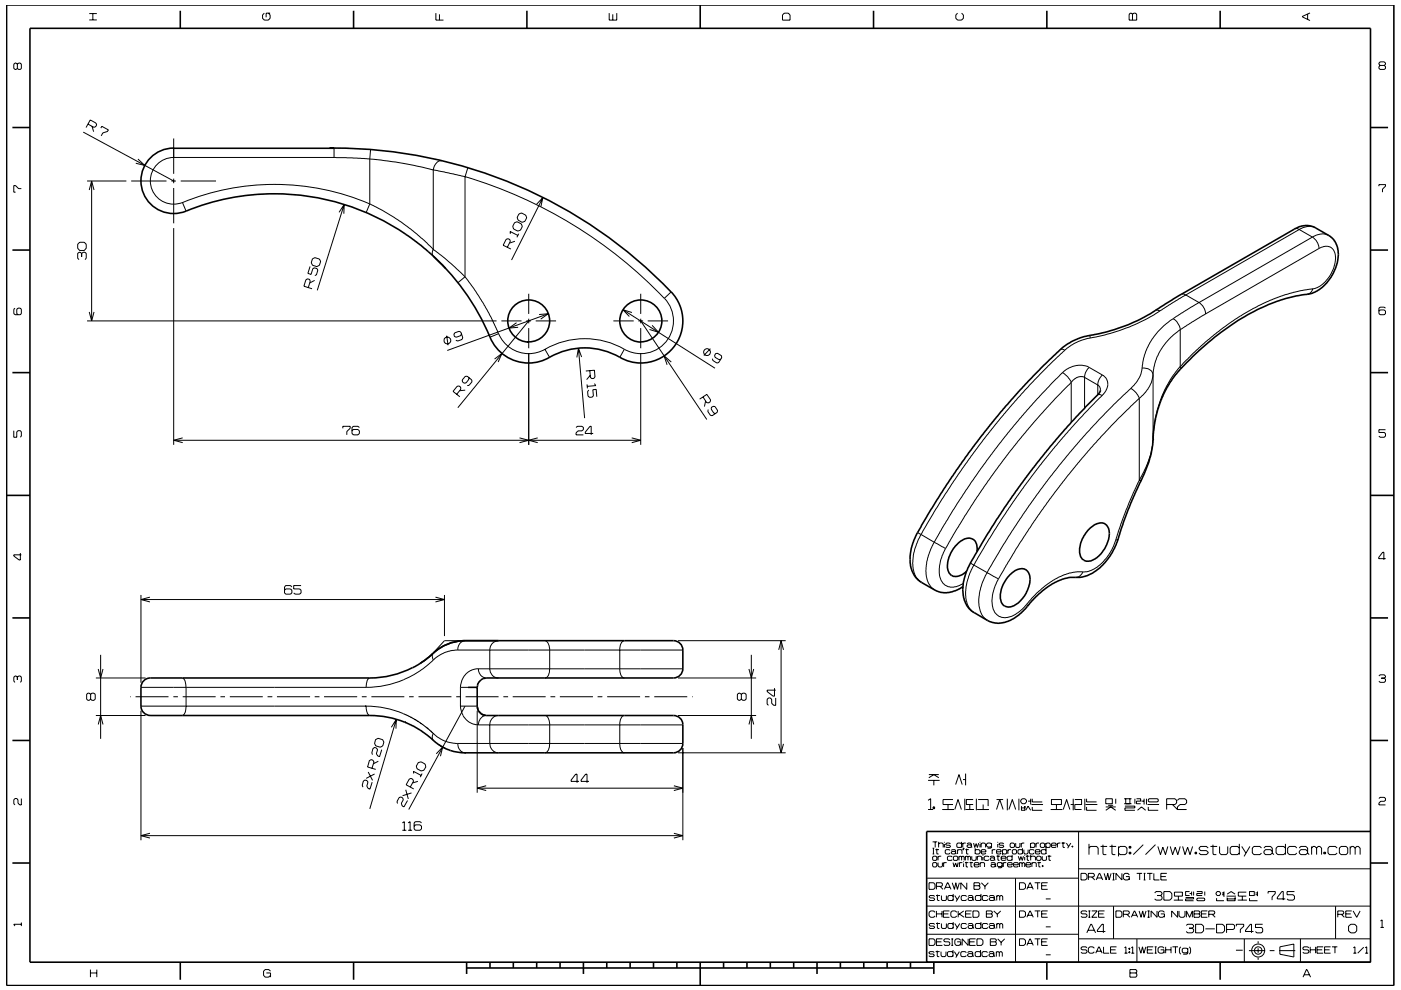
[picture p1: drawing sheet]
<svg xmlns="http://www.w3.org/2000/svg" width="297mm" height="210mm" viewBox="0 0 297 210" stroke-linecap="round" stroke-linejoin="round" font-family="sans-serif">
<g fill="none" stroke="#000" stroke-width=".21">
<path d="M3.7 13.6l-.3-.2h-.2l-.3 .2v.9l.3 .2 .5-.2M3.7 13.6l.2-.2h.4l.2 .2v.9l-.2 .2h-.4l-.2-.2M3.7 13.6v.9M18.9 4.2h1.6M18.9 2.9h1.6M19.7 2.9v1.3M56 2.8l-.3 .4v.7l.3 .4h.9l.4-.4v-.7l-.4-.4M57.3 2.8h-.9v.9M92.4 2.8v1.5h1.6M93.2 3v1.3M129.2 2.8v1.5h1.6v-1.5M129.9 3v1.3"/>
<path d="M166.3 2.8h.8l.4 .4v1.1h-1.6v-1.1zM203 2.8l-.4 .4v.7l.4 .4h.9l.4-.4v-.7l-.4-.4M239.6 2.8h.3l.2 .2 .3-.2h.3l.3 .2v1.3h-1.6v-1.3zM240.1 3v1.3M277.2 3v1.1M277.7 2.7l-1.6 .8v.1l1.6 .8M292.6 13.9l-.2-.3v-.2l.2-.3h.9l.2 .3v.2l-.2 .3M292.6 13.9l-.2 .2v.4l.2 .2h.9l.2-.2v-.4l-.2-.2M292.6 13.9h.9M17.7 28l19.1 10.4M18.5 38.4h8.3M18.7 26.3l1.2 .7 .4-.1 .2-.4-.1-.4-1.3-.7-.9 1.7"/>
<path d="M19.4 38.4v29.7M19.5 26.8l.4 1.1M21.4 27.2l.2-.4 1.4 .8-.2 .3-1 .3-.3 .6M27.8 38.4h7.5M29.3 33.7l1.4 1.4-1.9-.5M36.3 38.4h1M36.8 29.4v7.5M36.8 37.9v1M36.8 39.9v7.5M38.3 38.4h7.5M70.8 33.4h-33.9a5 5 0 0 0-4.9 5.9 5 5 0 0 0 6.7 3.7M70.8 31.5v1.9"/>
<path d="M70.8 33.4l7.6 .3M78.4 33.7a75 75 0 0 1 13.5 2.4M78.4 33.7v9.6M78.6 31.7l-.2 2M91.9 36.1v16.8M91.9 36.1l6.7 1.4M93.7 34.1a1.95 1.95 0 0 0-1.8 2M98.6 37.5a96.6 96.6 0 0 1 42.2 25.8l1.5-1.4M98.6 37.5v21.2M99.2 35.6l-.6 1.9M292.4 39.5v-.3h1.3v.3l-.6 .6v.7M4.5 40h-.6l-.6-.6h-.4v1.4h.4"/>
<path d="M16.9 51.4h1l.4 .4v.9l-.4 .4h-1l-.4-.4v-.9zM17.3 53.8l-.3-.3h-.2l-.3 .3v1l.3 .3M17.3 53.8l.3-.3h.4l.3 .3v1l-.3 .3M17.3 53.8v.7M18.9 40.3l.5-1.9 .5 1.9M36.8 48.4v46M38.7 43a51.3 51.3 0 0 1 39.7 .3M38.7 43l.8 1.8M65.7 56.5l-.4 1.5 .7 .2 .3-1.2 .4-.2 .5 .2 .2 .3-.3 1-.3 .2M66.2 54.9l.6-.3 .9 .3 .3 .6-.3 .8-.5 .3-1-.3-.2-.6zM66.7 59.5l-1 .5M71.9 45l1.1-1.7-.1 2"/>
<path d="M73 43.3l-5.7 18.3M78.4 43.3l-.8 1.8M78.4 43.3l2.7 1.3 4 2.5 4.4 3.5 2.4 2.3M91.9 52.9a52.9 52.9 0 0 1 6.7 5.8M91.9 52.9a1.34 1.34 0 0 0 0 1.4M98.6 58.7l-1.5 1.3M98.6 58.7l1.8 2.4 2.4 3.8 1.3 2.4 1.6 3.5M107.6 52.4l.6-1.2-.1-.4-.4-.2-.4 .2-.6 1.2 1.6 .8M108.2 49.6v-.5l1.6 .8M109.1 47.2l.5-.2 .9 .5 .2 .5-.3 .8-.6 .2-.9-.4-.2-.6zM109.2 51.2l-1.2 .4M110 49.6l-.4 .7"/>
<path d="M110 45.4l.6-.2 .9 .4 .2 .6-.4 .7-.6 .3-.8-.5-.3-.6zM113.7 43.3l1.4-1.4-.4 1.9M115.1 41.9l-6.6 13.3M274.4 48.6l.6-.1 .5 .2M275.5 48.7l2.8 1.6M275.5 48.7l-24.1 13.9M278.3 50.3l-24.1 13.9M278.3 50.3a3.2 3.2 0 0 1 1.4 2.4M278.9 48.3a3.6 3.6 0 0 0-3.4 .4M279.7 52.7a2.09 2.09 0 0 1 3.2 .6 6.6 6.6 0 0 1-1.8 6.3 4.6 4.6 0 0 1-2.8 1.6M279.7 52.7l-24.1 13.9M281.7 49.9a3.6 3.6 0 0 0-3.4 .4"/>
<path d="M3.2 65.4l-.3 .2v.9l.3 .3h1.1l.2-.3v-.9l-.2-.2h-.5l-.2 .2v.9l.2 .3M18.5 68.1h86.8M18.9 66.2l.5 1.9 .5-1.9M65.4 61l.4-1.4-.2-.3-.4-.2-.3 .2-.5 1.4 1.8 .5M94.7 71.2l.3 2M97.8 70.8l-.1 .4-1 .3-.3-.1-.2-.5 .2-.3 .9-.3 .4 .1 .4 1.2-.1 .4-1 .3-.3-.1M104.9 76.2l1.5-1.2-.8 1.8M105.7 70.7a6.9 6.9 0 0 0 9.9 3.4M105.7 70.8l-1.9 .7M106.3 68.1h4.3M109.5 68.4l-1.6 1.2 2-.2M111.6 68.1h1"/>
<path d="M112.1 62.3v4.3M112.1 67.6v1M112.1 69.6v4.3M112.1 74.9v19.5M112.1 68.1l-15 18.4M113.6 68.1h4.3M114.3 66.7l1.9-.2-1.6 1.2M115.5 74.1l1 1.7M115.6 74.1a16.9 16.9 0 0 1 16.8 0M116.2 66.5l-21.4 7.8M122.6 73.9l1.3 14.8M123.3 75.7l-.7-1.8-.3 1.9"/>
<path d="M125.1 78.6l.1 1.4 .3 .3h.4l.3-.3-.2-1.5-1.8 .2M125.1 79.6l-.7 .9M130 68.1h4.4M132.1 65.7l19.5 12.4M132.4 74.1l-1 1.7M134 66.3l-1.9-.6 1.3 1.4M135.3 68.1h1.1M135.8 74.9v19.5M135.8 68.1l14.1 20.9M135.8 62.3v4.3M135.8 67.6v1M135.8 69.6v4.3"/>
<path d="M137.3 68.1h4.3M138.3 69l1.3 1.5-1.9-.6M140.9 63.3a6.9 6.9 0 0 1 .4 9.1 6.9 6.9 0 0 1-8.9 1.7M142.3 76.8l-1.5-1.3 .6 1.9M150.6 74l-1.4 1.4M151 76.1l.1 .3 .9 .6 .4-.1 .6-1-.1-.5-.8-.5-.4 .1-.2 .4 .1 .4 .8 .5 .4-.1M224.8 74.1l.3-.1 .7 .3M225.3 79l1.1 1 .7 1.1M225.3 79l-4.5 4.6-3.7 4.1-6.1 7.6-5.1 7-2.9 4.4-4.9 8.3M225.8 74.3l-3.6 3.3-4.9 5.2-4.4 5-4.3 5.4-6.8 9.5-3.5 5.4-3 5.3M230.9 77.9a5.1 5.1 0 0 0-5.6 1.1M230.9 77.9l-.7 1-.2 1.1"/>
<path d="M230.9 77.9l2.8 1.6M231.1 71.7a10.7 10.7 0 0 0-5.3 2.6M231.1 71.1v.6M233.7 79.5a2.55 2.55 0 0 1 .1 4.2l-.1 .2M233.7 79.5l-.7 1-.2 1.2M242.1 78.1a6.6 6.6 0 0 1-2.3 4.3M242.1 78.1h.2a1.95 1.95 0 0 1 2.2 1.4M244.5 79.5l-.1 .3a7.6 7.6 0 0 1-2.8 4.7M244.5 79.5v13.8M244.9 65.9l.5-.1 .5 .1M245.9 65.9a38.1 38.1 0 0 1-14.8 5.8M248.8 67.6a13.7 13.7 0 0 0-6.7 10.5"/>
<path d="M248.8 67.6a3.4 3.4 0 0 1 1.4 2.3M250.2 77.7l.1 .6M250.2 77.7a24.7 24.7 0 0 0-5.7 15.6M250.2 69.9l-1.4 1.1-1.6 1.6-1.2 1.9-.8 1.7a8.2 8.2 0 0 0-.7 3.3M250.2 69.9v7.8M250.4 62.4h.5l.5 .2M251.4 62.6l-5.5 3.3M251.4 62.6l2.8 1.6M254.2 64.2l-5.4 3.4M254.2 64.2l.8 .7 .4 .6 .2 1.1M255.6 66.6l-5.4 3.3M278.3 61.3a1.57 1.57 0 0 1-1.1 1.1"/>
<path d="M278.3 61.3l-4 .7-2.7 .8-3.5 1.5-4.3 2.2-3.2 2.1-3.3 2.5-3.6 3.1-3.5 3.5M293.7 65.4l-.2-.3h-.9l-.2 .3v1.1l.2 .3h.9l.2-.3v-.5l-.2-.3h-.9l-.2 .3M2.9 91.3v1.4h.7v-1.1l.2-.3h.5l.2 .3v.9l-.2 .2M36.8 93.4h99M38.7 92.9l-1.9 .5 1.9 .5M72.7 90.8v-.4h1.5v.4l-.7 .7v.7M76.2 90.7l-.3-.3h-1l-.3 .3v1.2l.3 .3h1l.3-.3v-.5l-.3-.3h-1l-.3 .3M96.8 83.6l.9-1.1v-.4l-.3-.2h-.5l-.8 1.1 1.4 1.2M98.6 82.8l-1.1 .1M99.4 80v.5l-.6 .7-.4 .1-.4-.3v-.4l.6-.8h.5l.9 .8 .1 .4-.7 .7-.3 .1M110.1 92.9l2 .5-2 .5M114 92.9l-1.9 .5 1.9 .5"/>
<path d="M122.1 90.7l.3-.3h1l.3 .3v.4l-.3 .3h-.9l-.4 .4v.4h1.6M124.5 81.5v.9M124.8 82.7l-.2 .4 .1 .9 .3 .3 .6-.1 .2-.3-.1-1.2 .7-.1 .1 1.6M125.8 91.9h-1.7v-.2l1-1.3h.2v1.8M126 81.4l.3 .4-1.8 .2M133.9 92.9l1.9 .5-1.9 .5M149.1 84.2l.7 1.2 .4 .1 .4-.3 .1-.4-.8-1.2-1.6 1.1M149.6 85l-.2 1.2M150.2 86.9l-.1 .4 .5 .8 .4 .1 1.1-.7v-.4l-.5-.9h-.4l-.4 .2v.4l.5 .8 .4 .1M227.1 81.1l-6.7 7.1-6.5 7.8-6.8 9.4-2.5 4-3.6 6a9 9 0 0 0-1.5 7.6 2.91 2.91 0 0 0 4.4 .9l.4-.2M227.1 81.1v8.5M230 80l-.5-.1-1 .1-.7 .4-.7 .7"/>
<path d="M230 80v6.6M230 80l2.7 1.7M232.7 81.7l.1 2 .2-.1 .7 .3M232.8 81.7a1.1 1.1 0 0 1 .5 1.1M233.7 83.9l-4 4-3.2 3.6-7 8.4-4.6 6.4-2.5 3.8-5.9 9.7M239.8 82.4l-3.7 3.5-5.8 6-3.4 4-4.2 5.2-4.5 6.1-3.6 5.4-5.3 8.8M239.8 82.4l1.1 1 .7 1.1M241.6 84.5l-4.7 4.5-3.5 3.6-4.4 5.1-3.7 4.6-3.3 4.3-3.8 5.5-2.8 4.4-3.7 6.3M241.6 84.5v17.4M244.5 93.3a19.9 19.9 0 0 1-2.9 8.6M244.5 93.3h.1M293.7 91.1h-1.3v.6h1.1l.2 .3v.5l-.2 .2h-.9l-.2-.2"/>
<path d="M4.3 117.3v1.5h-.2l-1.2-.9v-.2h1.6M194.6 112.9l.7 .5M195.3 113.4l-1 2a9 9 0 0 0-.1 6.9l1.2 1.2M195.3 113.4l2.8 1.6M198.1 115l2.4 1.3M198.1 115l-.6 1.1a8.8 8.8 0 0 0-.5 7.8l.4 .6 .8 .6M205.8 119.4l.7 .4M206.5 119.8l2.8 1.6M206.5 119.8l-.9 1.8a8.3 8.3 0 0 0 0 7.5l1 .9M236.6 114.6a10.3 10.3 0 0 1-5.4 6.4l-.8 .3h-.8M237.1 114.3l-.5 .3M241.6 101.9h.3"/>
<path d="M241.6 101.9l-2.8 6.3-2.2 6.4M293.8 118.5h-1.5v-.3l.9-1.1h.2v1.6M21.3 138.9v17.8M29.9 126.2v18.6M29.9 127.2h64.3M31.8 126.7l-1.9 .5 1.9 .5M61.9 124.5l-.3-.3h-1l-.3 .3v1.3l.3 .2h1l.3-.2v-.6l-.3-.3h-1l-.3 .3M63.8 124.2h-1.5v.7h1.2l.3 .3v.6l-.3 .2h-.9l-.3-.2M91.9 140a20.5 20.5 0 0 1-14.3 5.8M91.9 138.5a1.29 1.29 0 0 0 0 1.5M92.3 126.7l1.9 .5-1.9 .5M94.2 126.2v8.7"/>
<path d="M97.1 137.9a7.4 7.4 0 0 0-5.2 2.1M97.1 137.9h47.7M98.6 135.9a1.78 1.78 0 0 0-1.5 2M98.7 135.9h-4.5l-2.6 2.9M105.7 135.9a1.95 1.95 0 0 0-1.9 2v4a1.88 1.88 0 0 0 1.9 1.9M115.5 135.9a1.74 1.74 0 0 1 1 2v4.3a1.41 1.41 0 0 1-1 1.6M132.4 135.9a1.75 1.75 0 0 0-1 2v4.5a1.33 1.33 0 0 0 1 1.4M143.8 135.9h22.8M159.3 138.9v17.8M165.1 137.8l.5-1.9 .5 1.9M165.6 135.9v23.8M209.3 121.4l-1 2.1-.4 1.3a6.9 6.9 0 0 0 .7 6.1l.8 .7"/>
<path d="M209.3 121.4l2.4 1.4M211.7 122.8l-.1 .2a7.2 7.2 0 0 0-.6 7 3.1 3.1 0 0 0 4.3 .3l1.4-1 1-1.1M217.7 128.2l.1 .4M229.6 121.3a1.64 1.64 0 0 1-1.6 1.2M229.6 121.3h-1.3l-1.6 .3-2 .7-1.4 .8-3.5 2.7-2.1 2.4M3.7 143.6l-.3-.2h-.2l-.3 .2v.9l.3 .2M3.7 143.6l.2-.2h.4l.2 .2v.9l-.2 .2M3.7 143.6v.6M19.2 147.3l-.3-.3h-.3l-.2 .3v1l.2 .2h.3l.3-.2M19.2 147.3l.3-.3h.4l.3 .3v1l-.3 .2h-.4l-.3-.2M19.2 147.3v1M20.3 151.8h10.6"/>
<path d="M20.3 143.8h10.6M20.8 141.9l.5 1.9 .5-1.9M20.8 153.7l.5-1.9 .5 1.9M27.6 147.8h.1M28.7 147.8h7M29.9 150.7v27.5M29.9 145.8h47.7M29.9 149.8h47.7M36.7 147.8h1M38.7 143.8l.5 .6 .3 1.4-.1 4.6-.2 .8-.5 .6M38.7 147.8h7M46.7 147.8h1"/>
<path d="M48.7 147.8h7M56.7 147.8h1M58.7 147.8h7M66.7 147.8h1M68.7 147.8h7M76.7 147.8h1M77.6 149.8h-.2a20.4 20.4 0 0 1 8.1 1.5M77.6 149.8l.1 .7a1.33 1.33 0 0 0 .7 1.3M78.4 143.8a1.75 1.75 0 0 0-.8 1.9v.1M78.7 147.8h7M79.6 156.9l.6-.3 .9 .3 .3 .5-.3 .8-.5 .3-.9-.3-.3-.5zM80.9 159l-.4 1.5-.4-.1-.3-.6 .3-.8-.3-.3-.3-.2-.4 .2-.3 1 .2 .4"/>
<path d="M83 154.3l1-1.7-.1 2M84 152.6l-5.6 19M85.5 151.4h.1M85.5 151.4l1.7 .7 2 1.2 2.7 2.3M86.7 147.8h1M88.7 147.8h7M91.9 155.6a7.4 7.4 0 0 0 5.2 2.1M91.9 155.6a1.33 1.33 0 0 0 0 1.4M92.5 159.9l1.3-1.4-.4 1.9M93 157.9l1.5 .9M96.7 147.8h1M97.1 157.7a1.84 1.84 0 0 0 1.5 2"/>
<path d="M97.1 157.7h47.7M97.6 149.8h3.6M97.6 149.8l.2 1.2 .4 .7M97.6 145.8v4M98.2 151.8a3.9 3.9 0 0 0 2.3 1.8l.9 .2M98.6 149.8l-11.9 21.9M98.7 147.8h7M101.2 150.7v17.4M101.4 141.9a3.8 3.8 0 0 0-3.8 3.9h1.6M101.4 141.9a1.81 1.81 0 0 0 1.8 1.9M101.4 141.9h43.4M101.4 153.8h43.4"/>
<path d="M103.2 151.8a1.89 1.89 0 0 0-1.8 2M105.7 151.8a1.95 1.95 0 0 0-1.9 2v3.9a1.95 1.95 0 0 0 1.9 2M106.7 147.8h1M108.7 147.8h7M115.5 151.8a1.55 1.55 0 0 1 1 1.7v4.6a1.49 1.49 0 0 1-1 1.6M116.7 147.8h1M118.7 147.8h7M126.7 147.8h1M128.7 147.8h7M132.4 151.8a1.75 1.75 0 0 0-1 2v4.4a1.44 1.44 0 0 0 1 1.5M136.7 147.8h1M138.7 147.8h7"/>
<path d="M143.8 151.8h16.5M143.8 143.8h16.5M143.8 159.7h22.8M144.8 158.7v19.5M146.7 147.8h.2M157.2 147.3l-.3-.3h-.3l-.3 .3v1l.3 .2 .6-.2M157.2 147.3l.3-.3h.4l.3 .3v1l-.3 .2h-.4l-.3-.2M157.2 147.3v1M158.8 141.9l.5 1.9 .5-1.9M158.8 153.7l.5-1.9 .5 1.9M164.2 146v1.7h-.3l-1.3-1v-.3h1.9M164.5 148v1.6h-.5l-.4-.4v-.9l-.3-.3h-.4l-.3 .3v1l.3 .3"/>
<path d="M165.1 157.8l.5 1.9 .5-1.9M292.4 143.4l.2-.3h.9l.2 .3v.2l-.2 .2M292.9 143.8h.6M293.5 143.8l.2 .3v.4l-.2 .2h-.9l-.2-.2M4.5 169.4v1.3h-.3l-.4-.4v-.7l-.2-.2h-.4l-.3 .2v.9l.3 .2M29.9 177.2h114.9M31.8 176.7l-1.9 .5 1.9 .6M78.1 163.7l.9 1.8M78.9 163l.4-1.4-.2-.4-.4-.1-.4 .2-.4 1.4 1.8 .5M78.9 165.9l-.5 1.5-.3-.2-.3-.5 .2-.8-.2-.3-.4-.2-.4 .2-.2 1 .2 .4M79.4 164.2l-1.8 .9M80.2 161.5l-1 .5"/>
<path d="M85.3 174.5l.4-.2v1.8M85.3 176.1h.8M86 167.5l.6 2M86.4 169.8l-.8 1.4-.3-.3-.2-.5 .4-.8-.1-.4-.4-.2-.4 .2-.4 .8 .1 .4M86.5 176.1h.9M86.5 174.5l.5-.2v1.8M87 166.9l.7-1.2-.2-.4-.3-.2-.4 .1-.7 1.3 1.6 .8M87.2 168.2l-1.9 .6M87.7 164.1v-.5l1.6 .9M88.6 165.7l-1.1 .4M88.7 161.8l.6-.2 .8 .4 .2 .6-.4 .8-.6 .1-.9-.4-.1-.6zM89.4 174.5l-.3-.2h-1l-.3 .2v1.3l.3 .3h1l.3-.3v-.6l-.3-.2h-1l-.3 .2"/>
<path d="M89.5 164.1l-.4 .7M101.2 167.2h43.6M103.1 166.7l-1.9 .5 1.9 .5M122.8 165.7h-1.7v-.2l1-1.3h.2v1.8M124.9 165.7h-1.7v-.2l1-1.3h.3v1.8M142.9 166.7l1.9 .5-1.9 .5M142.9 176.7l1.9 .5-1.9 .6M196.8 165.5h2.4M196.8 169.7l.5-.3v2.3M196.8 171.7h1M196.9 164.3h2.1M196.9 165l1.1-.7 1 .7"/>
<path d="M197.7 178.6h1M197.7 179.9h.4M197.8 171.1h.4v.4h-.4zM197.9 179.9v1.2M198 165.5v1.1M198 171.1v.4M198.3 178.6v1.1M198.6 180v1.1h.4M199 179l.2-.2h.6l.2 .2v.7M199 178.6v1.1M199.8 171.7h2.5M200.2 178.6v.1"/>
<path d="M200.2 179v.7M201 170.6v1.1M201.5 179l-.2-.2h-.6l-.2 .3 .2 .2h.6l.2 .3-.2 .1h-.6l-.2-.1M202.1 169.6h-2.2v1h2.2M202.4 171.7l.7-2.1 .7 2.1M202.6 166.4l.7-2.1 .7 2.1M203.9 179l-.2-.2h-.7l-.1 .2v.6l.1 .1h.7l.2-.1M203.9 178.6v1.1M204.1 178.8v.9M204.2 165.3h.5M204.2 179.9h.2l-.2 .4zM204.3 179.9l-.1 .4"/>
<path d="M204.6 169.4v2.5M204.7 171.7h1.8M204.7 164.1v2.5M204.8 178.8h-.5l-.2 .2M204.9 180v1.1h.4M205 179l.2-.2h.6l.2 .2v.6M205.6 170.6v1.1M206 179.4l-.2-.2h-.6l-.2 .2 .2 .3h.6l.2-.1M206 179.6l.1 .1M206.3 169.6h-1.4v1h1.4M206.4 178.8l.3 .9 .3-.8 .2 .8 .3-.9M206.8 179.9v1.2"/>
<path d="M207 169.4v2.5M207.2 171.7h2.5M207.4 169.6h2.1v1.4M207.8 178.6v.1M207.8 179v.7M208 179l.2-.2h.5l.3 .2v.7M208 178.8v.9M208.4 170.6v1.1M210.2 179l-.2-.2h-.6l-.2 .2v.4l.2 .3h.6l.2-.3M210.2 178.8v.9l-.2 .2h-.6M211.3 169.6h1.4M211.3 171.7l.7-2.1 .7 2.1"/>
<path d="M211.5 178.6v.1M211.5 179v.7M212.8 179l-.2-.2h-.6l-.2 .3 .2 .2h.6l.2 .3-.2 .1h-.6l-.2-.1M213.6 169.4v2.5M213.9 171.7l.7-2.1 .7 2.1M214.3 178.8h.6l.2 .2v.6l-.2 .1h-.6l-.1-.1v-.6zM215.3 178.8v.8l.2 .1h.6l.1-.1v-.8M216 169.4v2.5M216.5 178.8v.9M216.6 171v.9h.7v-.9M216.6 171.4h.7M216.7 169.4h.6l.3 .4v.3l-.3 .4h-.6l-.3-.4v-.3z"/>
<path d="M216.8 179.9v1.2M217.2 178.8h-.5l-.2 .2M217.5 171.9l.5-.9 .5 .9M218 169.9h.5M218.5 179l.2-.2h.5l.2 .2v.6l-.2 .1h-.5l-.2-.1M218.5 178.8v1.1M218.5 169.4v1.2M218.7 170.6h2.4M218.9 169.4v.7h2.1M218.9 171.2v.7h2.1M219.7 178.8v.9M220.3 178.8h-.5l-.1 .2"/>
<path d="M220.6 179l.2-.2h.5l.2 .2v.6l-.2 .1h-.5l-.2-.1zM221.7 179l.3-.2h.5l.2 .2v.6l-.2 .1h-.5l-.3-.1M221.7 178.8v1.1M221.8 179.9v1.2M222.8 171.7h2.5M222.9 169.6h2.1v1h-2.1zM222.9 179.3h1l-.1-.5h-.7l-.2 .2v.6l.2 .1h.7l.1-.1M224 170.6v1.1M224.2 178.8v.9M224.8 178.8h-.4l-.2 .2M225.1 178.8h.7M225.4 178.6v1.1h.4"/>
<path d="M225.4 171.7l.7-2.1 .7 2.1M226.1 178.8l.5 .8M227 170.6h.5M227 178.8l-.6 1.1M227.3 179.4h.2v.3h-.2zM227.4 179.4v.3M227.5 169.4v2.5M227.9 169.6h1.4v1h-1.4v1.1h1.4M228.7 176.4v27.7M230 169.4v2.5M230.2 170.6h2.5M230.4 171.1v.8h2.1"/>
<path d="M230.4 169.4v.7h2.1M230.9 179.9l.3-.4h1.3l.3 .4v1.4M230.9 179v2.3M233.3 179.5h1.4M233.8 179.2v1.9l.2 .2h.6M234.4 171.2h2.2M234.4 169.4h1.4v1.1h-1.4zM234.4 171.9l1.1-.7 1.1 .7M234.9 170.8h1.1M235.2 179.5h1.4M235.8 179.2v1.9l.2 .2h.5M236.6 169.4v1.1"/>
<path d="M237.1 179.9l.4-.4h1l.4 .4v1l-.4 .4h-1l-.4-.4M237.1 179.5v2.1M238.3 169.4h1.6M238.3 170.5h1.6M238.5 171h2.1v.4h-2.1v.5h2.1M238.7 169.4v1.1M239.4 179.5h.4v.4h-.4zM239.6 169.4v1.1M239.6 179.5v.4M240.6 169.4v1.1M241 169.4h.8v.5h-.8v.6h.8M241.2 171.9l.8-.7 .9 .7"/>
<path d="M242 169.9h.6M242.4 179.2l-2.1 2.1M242.6 169.4v1.2M243.1 169.4v1.2M243.3 170.6h2.4M243.5 171.1v.8h2.1M243.5 169.6l.1-.2h1.8l.2 .2v.3l-.2 .2h-1.8l-.1-.2zM245 179.2l-2.1 2.1M245.5 179.5l.5 1.8 .5-1.6 .6 1.6 .5-1.8M247.4 170.6h1.7l.4-.3v-.5l-.4-.4h-1.7v2.3M248.1 179.5l.5 1.8 .6-1.6 .5 1.6 .5-1.8M248.6 170.6l1 1.1"/>
<path d="M249.6 171.7h2M249.6 169.8l.4-.4h1.2l.4 .4v.5l-.4 .3h-1l-.6 .6v.5M250.7 179.5l.5 1.8 .6-1.6 .5 1.6 .6-1.8M256.2 179.9l-.4-.4h-1.2l-.4 .4 .4 .5h1.2l.4 .5-.4 .4h-1.2l-.4-.4M256.6 179.5h1.5M257.2 179.2v1.9l.1 .2h.6M258.6 179.5v1.4l.3 .4h1.1l.3-.4v-1.4M262.8 179.9l-.4-.4h-1.2l-.4 .4v1l.4 .4h1.2l.4-.4M262.8 179v2.3M263.3 179.5l.9 1.4M265 179.5l-1.2 2.1M267.5 179.9l-.4-.4h-1.2l-.4 .4v1l.4 .4h1.2l.4-.4"/>
<path d="M268 179.9l.3-.4h1.1l.3 .4v1M272.5 179.9l-.3-.4h-1.3l-.3 .4v1l.3 .4h1.3l.3-.4M272.5 179v2.3M274.9 179.9l-.3-.4h-1.2l-.4 .4v1l.4 .4h1.2l.3-.4M275.5 179.9l.3-.4h1.1l.3 .4v1M278.1 179.9l.3-.4h.4l.3 .4M278.1 179.5v1.8M279.1 179.9l.4-.4h.3l.4 .4v1.4M279.1 179.9v1.4M283.5 179.9l-.4-.4h-1.2l-.3 .4v1l.3 .4h1.2l.4-.4M284 179.9l.3-.4h1.1l.3 .4v1l-.3 .4h-1.1l-.3-.4zM286.3 179.9l.3-.4h.3l.4 .4"/>
<path d="M286.3 179.5v1.8M287.3 179.9l.4-.4h.3l.4 .4v1.4M287.3 179.9v1.4M292.4 169.4l.2-.3h.9l.2 .3v.3l-.2 .3h-.8l-.3 .3v.4h1.3M4.5 195.7v.7M4.5 196h-1.6l.3 .4M196.5 198.2h32.2M196.5 192.2h94.1M196.6 186.3h32.1M197 199.1h.9l.3 .4v.7l-.3 .3h-.9zM197 187.2h.9l.3 .4v.7l-.3 .3h-.9zM197.7 181.1h.4"/>
<path d="M197.7 181.8l.2-.2h.6l.1 .2v.5l-.1 .2h-.6l-.2-.2zM197.7 183.1l.2-.1h.6l.1 .1v.6l-.1 .2h-.6l-.2-.2zM198.2 190.2l-.2-.3h-.8l-.2 .3 .2 .3h.8l.2 .3-.2 .2h-.8l-.2-.2M198.2 196.1l-.2-.2h-.8l-.2 .2 .2 .3h.8l.2 .2-.2 .3h-.8l-.2-.2M198.2 193.5l-.2-.3h-.7l-.3 .3v.8l.3 .3h.7l.2-.3M198.3 180.2h.8M198.5 189.9h.8M198.5 195.9h.8M198.5 188h1.1l.2-.2v-.4l-.2-.2h-1.1v1.4M198.5 199.8h1.1M198.5 193.2v1.4M198.5 193.8h1.2"/>
<path d="M198.7 189.7v1.2l.5 .1M198.7 195.7v1.1l.5 .1M198.9 183v.7l.2 .2h.5l.2-.2v-.7M198.9 181.6v.9M199.3 188l.6 .6M199.6 181.6h-.5l-.2 .2M199.6 189.9v.9l.2 .2h.6l.3-.2v-.9M199.6 195.9v.8l.2 .2h.6l.3-.2v-.8M199.7 193.2v1.4M199.8 199.1h-1.3v1.4h1.3M200 193.8h1.1M200.1 183v.9"/>
<path d="M200.2 188.6l.7-1.4h.1l.6 1.4M200.4 188.2h1M200.7 183h-.5l-.1 .1M201.3 193.2h-1.3v1.4h1.3M201.4 199.3l-.2-.2h-.9l-.2 .5 .2 .2h.9l.2 .2v.3l-.2 .2h-.9l-.2-.2M201.4 180.4l-.1-.2h-.7l-.2 .2v.5l.2 .2h.7l.1-.2M201.7 180.4l.2-.2h.5l.2 .2v.5M201.7 199.1h.4M201.9 199.1v1.4M201.9 187.2l.5 1.4 .2-1.4 .4 1.4 .4-1.4M201.9 181.8l-.2-.2h-.7l-.1 .2v.5l.1 .2h.7l.2-.2M202.1 183l.2 .9 .3-.9 .3 .9 .3-.9"/>
<path d="M202.1 190.2l-.2-.3h-.7l-.2 .3v.6l.2 .2h.7l.2-.2M202.1 196.1l-.2-.2h-.7l-.2 .2v.6l.2 .2h.7l.2-.2M202.1 189.6v1.4M202.1 195.6v1.3M202.1 181.8l.2-.2h.6l.2 .2v.5l-.2 .2h-.6l-.2-.2zM202.4 189.9l.5 .9M202.4 195.9l.5 .8M202.6 180.8l-.2-.2h-.5l-.2 .2 .2 .3h.5l.2-.2M202.6 180.9l.2 .2M202.9 193.5l-.3-.3h-.7l-.3 .3v.8l.3 .3h.7l.3-.3M202.9 199.8h.8v.7M203 180.4l.2-.2h.6l.2 .2v.7"/>
<path d="M203 180.2v.9M203.2 193.2v1.4M203.3 181.8l.2-.2 .4 .2M203.3 181.6v.9M203.4 193.8l1 .8M203.4 183v.9M203.5 189.9l-.8 1.3M203.5 195.9l-.8 1.2M203.7 199.5l-.3-.4h-.7l-.3 .4v.7l.3 .3h.7l.3-.3M203.9 181.8v.7M203.9 181.8l.1-.2 .4 .2v.7M204 183h-.4l-.2 .1"/>
<path d="M204.3 182.7v.2M204.3 183.1v.8M204.3 193.2l-1.1 .8M204.6 183h.7M204.7 180.2h.7M204.7 181.6v.9M204.7 181.8l.1-.2 .4 .2M204.7 193.8h1.1M204.8 182.8v1l.4 .1M204.9 190.2l-.2-.3h-.7l-.2 .3v.6l.2 .2h.7l.2-.2M204.9 196.1l-.2-.2h-.7l-.2 .2v.6l.2 .2h.7l.2-.2M205 187.2v1.4l-1.3-1.4v1.4"/>
<path d="M205.2 190.2l.2-.3h.7l.2 .3v.6M205.2 196.1l.2-.2h.7l.2 .2v.6M205.2 181.8v.7M205.2 181.8l.2-.2 .4 .2v.7M205.3 199.1v1.4l-1.3-1.4v1.4M205.6 183h.7M205.6 199.8h1M205.9 182.8v1l.3 .1M206 193.2h-1.3v1.4h1.3M206 181.6v.7l.2 .2h.6l.2-.2v-.7M206.3 193.2h1l.3 .3v.8l-.3 .3h-1zM206.3 190.6l-.2-.2h-.7l-.2 .2 .2 .4h.7l.2-.2"/>
<path d="M206.3 196.5l-.2-.2h-.7l-.2 .2 .2 .4h.7l.2-.2M206.3 190.8l.2 .2M206.3 196.7l.2 .2M206.5 187.2h1.1l.2 .2-.2 .5 .2 .2v.3l-.2 .2h-1.1zM206.5 187.9h1.1M206.5 183.4h1.1l-.2-.4h-.7l-.2 .1v.6l.2 .2h.7l.2-.2M206.8 180.4l.1-.2h.7l.2 .2v.5l-.2 .2h-.7l-.1-.2M206.8 199.1h-1.2v1.4h1.2M207.1 199.1h1l.3 .4v.7l-.3 .3h-1zM207.2 181.8l.2-.2h.5l.2 .2v.7M207.2 181.6v.9M207.8 183.1l.2-.1h.6l.1 .1v.8"/>
<path d="M207.8 183v.9M208 190.2l-.2-.3h-.8l-.2 .3v.6l.2 .2h.8l.2-.2M208 196.1l-.2-.2h-.8l-.2 .2v.6l.2 .2h.8l.2-.2M208 189.6v1.4M208 195.6v1.3M208 180.7h1v-.3l-.2-.2h-.6l-.2 .2v.5l.2 .2h.6l.2-.2M208.1 187.2l.7 .8M208.4 181.3v.2M208.4 181.8v.7M208.8 188v.6M209.1 193.2h1.1l.2 .2-.2 .4 .2 .2v.3l-.2 .3h-1.1zM209.1 193.8h1.1"/>
<path d="M209.5 190.2l-.3-.3h-.7l-.2 .3v.6l.2 .2h.7l.3-.2M209.5 196.1l-.3-.2h-.7l-.2 .2v.6l.2 .2h.7l.3-.2M209.5 187.2l-.7 .8M209.7 181.8l-.2-.2h-.7l-.1 .2v.5l.1 .2h.7l.2-.2M209.7 190.2l.3-.3h.6l.2 .3v.6M209.7 196.1l.3-.2h.6l.2 .2v.6M209.9 181.8l.2-.2h.5l.3 .2v.5M210 199.1h1l.2 .2-.2 .5 .2 .2v.3l-.2 .2h-1zM210 199.8h1M210.1 183.1l.2-.1h.5l.2 .1v.6M210.4 180.2v.9M210.7 193.2l.8 .7"/>
<path d="M210.8 190.6l-.2-.2h-.6l-.3 .2v.2l.3 .2h.6l.2-.2M210.8 196.5l-.2-.2h-.6l-.3 .2v.2l.3 .2h.6l.2-.2M210.8 190.8l.2 .2M210.8 196.7l.2 .2M210.9 182.2l-.3-.3h-.5l-.2 .3 .2 .3h.5l.3-.2M210.9 182.3l.1 .2M211 183.5l-.2-.2h-.5l-.2 .2 .2 .4h.5l.2-.2M211 183.7l.2 .2M211 180.2h-.4l-.2 .2M211.3 181.6h.7M211.3 180.7h1l-.2-.5h-.6l-.2 .2v.5l.2 .2h.6l.2-.2M211.3 190.2l.2-.3 .5 .3"/>
<path d="M211.3 189.9v1.1M211.3 195.9v1M211.3 196.1l.2-.2 .5 .2M211.5 193.9v.7M211.5 199.1l.8 .8M211.6 181.4v1l.3 .1M212 190.2l.2-.3 .4 .3v.8M212 190.2v.8M212 196.1v.8M212 196.1l.2-.2 .4 .2v.8M212.2 193.2l-.7 .7M212.3 182h1v-.2l-.2-.2h-.6l-.2 .2v.5l.2 .2h.6l.2-.2"/>
<path d="M212.3 199.9v.6M212.5 183.1l-.2-.1h-.7l-.2 .1v.5l.2 .2h.7l.2-.2M212.5 183v.9l-.2 .2h-.7M212.6 180.4l.1-.2h.6l.1 .2v.5l-.1 .2h-.6l-.1-.2M212.6 180.2v1.1M212.7 183v.9M213 199.1l-.7 .8M213.4 183h-.5l-.2 .1M213.6 183.4h1l-.1-.4h-.7l-.2 .1v.6l.2 .2h.7l.1-.2M213.7 180.2v.9M214.4 180.2h-.5l-.2 .2M214.6 181.8l-.2-.2h-.7l-.2 .2v.5l.2 .2h.7l.2-.2"/>
<path d="M214.6 181.3v1.2M214.6 180.4l.2-.2h.5l.2 .2v.5l-.2 .2h-.5l-.2-.2zM214.9 183.4h1l-.2-.4h-.6l-.2 .1v.6l.2 .2h.6l.2-.2M215.3 186.3v17.8M215.9 181.6l.3 .9 .2-.8 .3 .8 .3-.9M216.2 183v.9M216.2 183.1l.2-.1 .3 .1M216.2 199.1h.9l.3 .4v.7l-.3 .3h-.9zM216.2 187.2h.9l.3 .4v.7l-.3 .3h-.9zM216.2 193.2h.9l.3 .3v.8l-.3 .3h-.9zM216.7 183.1l.2-.1 .4 .1v.8M216.7 183.1v.8"/>
<path d="M216.8 180.4l-.2-.2h-.6l-.2 .2v.5l.2 .2h.6l.2-.2M217.1 180.2v.7l.2 .2h.5l.2-.2v-.7M217.3 181.3v.2M217.3 181.8v.7M217.5 183.4h1l-.1-.4h-.7l-.2 .1v.6l.2 .2h.7l.1-.2M217.5 181.6h.8M217.7 194.6l.7-1.4 .7 1.4M217.7 188.6l.7-1.4 .7 1.4M217.8 181.4v1l.4 .1M217.9 194.1h1M217.9 188.2h1M218.5 181.3v1.2"/>
<path d="M218.5 181.8l.2-.2h.6l.2 .2v.7M218.8 183.1l.2-.1h.5l.2 .1v.8M218.8 183v.9M219.2 180.4l-.1-.2h-.7l-.2 .2v.5l.2 .2h.7l.1-.2M219.4 199.1h1.2M219.4 193.2h1.2M219.4 187.2h1.2M219.5 180.7h1l-.2-.5h-.6l-.2 .2v.5l.2 .2h.6l.2-.2M219.8 181.8l.2-.2h.5l.2 .2v.5l-.2 .2h-.5l-.2-.2zM220 183h.7M220 187.2v1.4M220 193.2v1.4"/>
<path d="M220 199.1v1.4M220.3 182.8v1l.3 .1M220.8 199.8h1.1M220.8 193.8h1.1M220.8 187.9h1.1M221 183.6h.1v.2h-.1zM221 181.6v.7l.1 .2h.6l.2-.2v-.7M221.1 183.6v.2M221.7 196.6h1.1M221.7 190.7h1.1M221.8 180.4l-.2-.2h-.6l-.2 .2v.5l.2 .2h.6l.2-.2M222.1 199.1h-1.3v1.4h1.3"/>
<path d="M222.1 187.2h-1.3v1.4h1.3M222.1 193.2h-1.3v1.4h1.3M222.1 181.6h.8M222.4 181.4v1l.4 .1M228.7 199.1h61.9M228.7 184.3h61.9M229.2 185.2h.9l.4 .4v.7l-.4 .3h-.9zM230.4 197.9l.9-1.9h.1l.9 1.9M230.5 193.4l-.2-.2h-.9l-.2 .2 .2 .4h.9l.2 .2v.3l-.2 .3h-.9l-.2-.3M230.7 197.3h1.3M230.8 186h1l.2-.2v-.3l-.2-.3h-1v1.4M230.8 193.2h.4"/>
<path d="M230.8 194.6h.4M231 193.2v1.4M231.5 186l.6 .6M231.5 193.2h1.1l-1.1 1.4h1.1M232.4 186.6l.6-1.4h.2l.6 1.4M232.6 186.2h1M232.9 193.8h1.1M234.1 185.2l.4 1.4 .4-1.4 .3 1.4 .4-1.4M234.2 193.2h-1.3v1.4h1.3M234.4 197.6h-1.7v-.3l.9-1.3h.3v1.9M235.9 185.2h.4M235.9 186.6h.4"/>
<path d="M236.1 185.2v1.4M236.1 192.2v6.9M236.6 193.2h1l.3 .3v.8l-.3 .3h-1zM237.9 185.2v1.4l-1.3-1.4v1.4M238.2 193.9h1l.2-.2v-.3l-.2-.2h-1v1.4M238.7 185.9h.7v.7M238.9 193.9l.7 .7M239.4 180.8h.4v.3h-.4zM239.4 185.6l-.3-.4h-.6l-.3 .4v.7l.3 .3h.6l.3-.3M239.6 180.8v.3M239.9 194.6l.6-1.4 .7 1.4M240.1 194.1h.9"/>
<path d="M241 185.2h1.1M241 199.1v5M241.5 193.2l.4 1.4 .4-1.4 .3 1.4 .4-1.4M241.6 185.2v1.4M242.5 185.2h.4M242.5 186.6h.4M242.7 185.2v1.4M243.2 185.2h1.1M243.3 193.2h.5M243.3 194.6h.5M243.5 193.2v1.4M243.8 185.2v1.4"/>
<path d="M244.6 185.2v1.4h1.2M244.8 189.4l.3-.3h1l.3 .3v.2l-.3 .3M245.3 193.2v1.4l-1.2-1.4v1.4M245.4 189.9h.7M246.1 189.9l.3 .3v.5l-.3 .2h-1l-.3-.2M246.1 193.8h.8v.8M246.1 185.9h1.1M246.8 189.1h1.2l.5 .4v1l-.5 .4h-1.2zM246.9 193.5l-.4-.3h-.6l-.3 .3v.8l.3 .3h.6l.4-.3M247.4 185.2h-1.3v1.4h1.3M248.9 190.9h1.9M249 189.2h1.7v.9h-1.7z"/>
<path d="M249.7 193.2v1.4l-1.3-1.4v1.4M249.8 190.1v.8M250 193.2v1.1l.3 .3h.6l.3-.3v-1.1M251.4 190.4h1.7v.3h-1.7v.3h1.7M251.5 196.3l.3-.3h1l.3 .3v.3l-.3 .3M251.5 194.6v-1.4l.7 1.4 .6-1.4v1.4M252.1 196.9h.7M252.2 189.1h-.8v.8h.8M252.2 189.5h.4M252.6 189.1v.8M252.8 196.9l.3 .2v.5l-.3 .3h-1l-.3-.3M253.1 189.1v.8"/>
<path d="M253.1 193.2h1.1l.2 .2-.2 .4 .2 .3v.2l-.2 .3h-1.1zM253.1 193.8h1.1M253.4 180.8h.3v.3h-.3zM253.5 196h1.3l.4 .5v.9l-.4 .5h-1.3zM253.5 180.8v.3M253.7 189.1h1.2v.4h-1.2v.4h1.2M253.7 190.7l.2-.2h1.4l.1 .4-.1 .1h-1.4zM254.7 193.8h1.1M255.4 189.1v.8M255.6 197h2M256 193.2h-1.3v1.4h1.3M256.3 193.9h1l.3-.2v-.3l-.3-.2h-1v1.4"/>
<path d="M257 193.9l.6 .7M257.9 196h1.3l.4 .5v.9l-.4 .5h-1.3zM257.9 190.5v.5h1.6M258.1 189.1h.4l.3 .3v.2l-.3 .3h-.4l-.3-.3zM259.1 189.4h.4M259.1 189.8h.4M259.5 189.1v1.1M260.1 197.1h1.4l.2-.2v-.6l-.2-.3h-1.4v1.9M260.1 190.1h1.9M260.2 190.7h1.7M260.2 190.4v.6h1.7v-.6M260.2 189.6l.8-.5 .9 .5"/>
<path d="M262.1 196.5v-.5h1.6v.5l-.7 .6v.8M262.4 190.9h2M263.4 190.1v.8M263.8 199.1v5M264.2 189.2h-1.6v.9h1.6M264.9 189.1h1v.8h-1zM264.9 190.5v.5h1.7M265.8 197.6h-1.7v-.3l1-1.3h.2v1.9M266.2 189.4h.4M266.2 189.8h.4M266.6 189.1v1M266.7 199.6v.5"/>
<path d="M267.7 196h-1.5v.7h1.3l.2 .3v.6l-.2 .3h-1.1l-.2-.3M268.9 189.5v-.4h1.5v.4l-.7 .7v.7M269.7 180.6l-.3-.4h-1.1l-.3 .4v.3l.3 .4h1.1l.3-.4M269.7 180.9l.4 .4M272.5 190.7h-1.7v-.3l1-1.3h.3v1.8M274.4 189.1h-1.5v.7h1.3l.2 .3v.6l-.2 .2h-1l-.3-.2M275.7 199.1v5M277.2 180.6l-.3-.4h-1.1l-.3 .4v.3l.3 .4h1.1l.3-.4M277.2 180.9l.4 .4M280.7 180.8h.3v.3h-.3zM280.9 180.8v.3M283.2 192.2v6.9"/>
<path d="M283.6 193.9h1.1l.2-.2v-.3l-.2-.2h-1.1v1.4M284.4 193.9l.6 .7M285.3 193.8h1.1M285.9 196.5l.5-.5h.8l.5 .5v.9l-.5 .5h-.8l-.5-.5zM286.6 193.2h-1.3v1.4h1.3M286.9 193.2l.8 1.4 .7-1.4M292.7 195.4l.3-.3v1.6M292.7 196.7h.7M19.2 206.4h1.3M19.2 205.7v1.6M20.5 205.7v1.6M56.5 206.4h.9v.9"/>
<path d="M57.4 206l-.4-.4h-.8l-.3 .4v.9l.3 .4h.8l.4-.4M198.1 202l-.2-.2h-.8l-.2 .2 .2 .3h.8l.2 .3-.2 .3h-.8l-.2-.2M198.4 201.8h.8M198.7 201.6v1.2l.4 .1M199.5 201.8v.9l.2 .2h.7l.2-.2v-.9M201.7 200.5h.4M202.1 202l-.3-.2h-.7l-.2 .2v.7l.2 .2h.7l.3-.2M202.1 201.5v1.4M202.3 201.8l.6 .9M203.4 201.8l-.8 1.3M204.9 202l-.3-.2h-.7l-.2 .2v.7l.2 .2h.7l.3-.2M205.1 202.1l.3-.3h.6l.2 .3v.6"/>
<path d="M206.2 202.5l-.2-.2h-.6l-.3 .2v.2l.3 .2h.6l.2-.2M206.2 202.7l.3 .2M207.9 202.1l-.2-.3h-.7l-.2 .3v.6l.2 .2h.7l.2-.2M207.9 201.5v1.4M209.4 202.1l-.2-.3h-.8l-.2 .3v.6l.2 .2h.8l.2-.2M209.7 202.1l.2-.3h.6l.2 .3v.6M210.7 202.5l-.2-.2h-.6l-.2 .2 .2 .4h.6l.2-.2M210.7 202.7l.2 .2M211.2 201.8v1.1M211.2 202.1l.2-.3 .5 .3M211.9 202.1l.2-.3 .4 .3v.8M211.9 202.1v.8"/>
<path d="M217.7 200.5l.7-1.4 .7 1.4M217.9 200.1h1M221.7 202.5h1.1M230.5 201l-.2-.2h-.9l-.2 .4 .2 .3h.9l.2 .2v.3l-.2 .2h-.9l-.2-.2M232 201.1l-.3-.3h-.6l-.3 .3v.8l.3 .3h.6l.3-.3M232.3 202.2l.7-1.4 .7 1.4M232.5 201.8h1M234 200.8v1.4h1.2M235.5 201.5h1M236.7 200.8h-1.2v1.4h1.2M238.4 202.2h.7M238.4 201l.3-.2v1.4"/>
<path d="M239.3 201.1h.3v.2h-.3zM239.3 201.9h.3v.2h-.3zM239.4 201.1v.2M239.4 201.9v.2M239.6 205.6h1.2l.2 .3-.2 .5 .2 .2v.4l-.2 .3h-1.2zM239.6 206.4h1.2M239.9 202.2h.6M239.9 201l.3-.2v1.4M241.5 200.8l.4 1.4 .3-1.4 .3 1.4 .4-1.4M243.2 201.5h1.1M244.5 200.8h-1.3v1.4h1.3M244.8 200.8h.4"/>
<path d="M244.8 202.2h.4M245 200.8v1.4M246.1 201.5h.7v.7M246.8 201.1l-.3-.3h-.6l-.4 .3v.8l.4 .3h.6l.3-.3M247.1 201.5h1.2M247.1 200.8v1.4M248.3 200.8v1.4M248.6 200.8h1.2M249.2 200.8v1.4M250.4 200.8a1.09 1.09 0 0 0 0 1.6M251.8 201.3l-.2-.2h-.7l-.2 .2v.6l.2 .2h.7l.2-.2M251.8 201.1v1.1l-.2 .2h-.7"/>
<path d="M252.1 200.8a1.1 1.1 0 0 1 0 1.6M262 201.5h1.5M264.8 201.6h3.4M266.7 201.1v1M266.7 203.1v.5M269.2 201.6h1M271.2 201.6h3.4M274.3 203l-2.9-.6v-1.6l2.9-.6v2.8M276.3 207.3l.7-1.6h.1l.8 1.6M276.5 206.8h1.1M277.5 201l-.2-.2h-.9l-.2 .4 .2 .3h.9l.2 .2v.3l-.2 .2h-.9l-.2-.2M277.8 201.5h1.1"/>
<path d="M277.8 200.8v1.4M278.9 200.8v1.4M279.2 201.5h1.1M280.5 200.8h-1.3v1.4h1.3M280.8 201.5h1.1M282.1 200.8h-1.3v1.4h1.3M282.4 200.8h1.1M283 200.8v1.4M286.9 202.2h.7M286.9 201l.4-.2v1.4M289.1 200.9l-1.2 1.3M289.4 202.2h.7"/>
<path d="M289.4 201l.4-.2v1.4"/>
<circle cx="94.8" cy="72.2" r=".72"/>
<circle cx="149.9" cy="74.7" r=".72"/>
<circle cx="266.8" cy="201.6" r="1.38"/>
<circle cx="266.8" cy="201.6" r=".79"/>
</g>
<g fill="none" stroke="#000" stroke-width=".34">
<path d="M1.4 1.1h294.1v207.9h-294.1zM6.4 6h284.2v198.1h-284.3zM38.2 2.3v3.7M75 2.3v3.7M111.7 2.3v3.7M148.5 1.1v4.9M185.2 2.3v3.7M222 2.3v3.7M258.7 2.3v3.7M2.6 27h3.7M32.3 33.1a6.9 6.9 0 0 1 4.6-1.7l33.9 .1-1.2-.1a98.9 98.9 0 0 1 73.3 31.1 8.9 8.9 0 0 1-.6 11.7 8.9 8.9 0 0 1-11.7 1.2 15 15 0 0 0-14.6 .7 8.8 8.8 0 0 1-12.1-4.6 49.7 49.7 0 0 0-65.5-26.4 6.9 6.9 0 0 1-7.8-3.6 6.9 6.9 0 0 1 1.7-8.4zM290.6 27h3.7"/>
<path d="M2.6 53h3.7M91.9 54.4l2.5 2.5M290.6 53h3.7M2.6 79h3.7M290.6 79h3.7M233.3 82.8a4.2 4.2 0 0 1-1.7 2.1l-7 7.5-6.3 7.8-3.6 5-3.4 4.9-5.3 8.8a10.6 10.6 0 0 0-1.5 8.4l.5 1.1 .9 1.1 4 2.4 1.9 .3 1.1-.2 1.1-.4a12.9 12.9 0 0 0 4.9-4.3l2.5-2.3a10.5 10.5 0 0 1 7.9-2.6 10.6 10.6 0 0 0 7.2-6.6l.6-1.5M1.4 105.1h4.9M207.1 117a2.25 2.25 0 0 0-1.4-2.8 4.7 4.7 0 0 0-4 2.9 4.2 4.2 0 0 0-.2 4.8 2.7 2.7 0 0 0 3.4-.7M230.8 112.3a3 3 0 0 1 3.5-1.2 2.94 2.94 0 0 1 .6 3.6 6 6 0 0 1-4.1 4.3 1.93 1.93 0 0 1-1.9-2.4 6.6 6.6 0 0 1 1.9-4.3zM237.1 114.3l2.1-6.3 3.3-7.3 1.1-2.9 .8-3.4 .4-4.8 1.1-4.1 1.5-3.2 2.2-3.2a57.9 57.9 0 0 1 18.5-14.1 35.6 35.6 0 0 1 10.2-2.8 9.2 9.2 0 0 0 5.2-9.8l-.5-1.3-.7-.7-3.5-2.1-1.5-.5-1.7 .2-1 .5-24.4 14.1-5.1 3.1a38.9 38.9 0 0 1-15.4 5.8 14.9 14.9 0 0 0-6.9 4.6l-6.9 7.1-3.7 4.1-4.7 6-6.8 9.4-3.3 5.3-2.2 3.9a10.6 10.6 0 0 0-1.9 9l.8 1.5 1.3 1.1M290.6 105.1h4.9M2.6 131.1h3.7"/>
<path d="M91.9 138.6l-2 1.6-2.4 1.4M98.3 135.9a10 10 0 0 0-6.4 2.6M98.3 135.9h.3M98.6 135.9h44.2a1.98 1.98 0 0 1 2 2v4M98.6 135.9h-.4M195.4 123.5l3.3 1.9 1.4 .3 1.7-.1 1.6-.7 .8-.4M214 122a2.93 2.93 0 0 1 3.6-1.1 3.4 3.4 0 0 1 .4 3.9 5.7 5.7 0 0 1-4.1 4 2 2 0 0 1-1.8-2.5 6.9 6.9 0 0 1 1.9-4.3zM290.6 131.1h3.7M2.6 157.1h3.7M78.4 143.8h-46.5a1.99 1.99 0 0 0-2 2v4a2.01 2.01 0 0 0 2 2h46.5M78.4 151.8a19.5 19.5 0 0 1 7.4 1.4M85.8 153.2h.1"/>
<path d="M85.8 153.2l2 .9 1.6 1 4.2 3.2a10 10 0 0 0 5.1 1.4h-.1M87.5 141.6a19.7 19.7 0 0 1-9.1 2.2M99.2 145.8h2M101.2 145.8l.1 4.6 .7 .9M101.2 150l.1 .5M101.7 151.1l.1 .1M101.9 151.2l.1 .1M102 151.3l.4 .3M102 151.4l.9 .3M102.4 151.6l.6 .2h39.8a1.95 1.95 0 0 1 2 1.9M144.8 141.8a1.98 1.98 0 0 1-2 2h-39.6a2.06 2.06 0 0 0-2 2M144.8 153.8v3.9a1.98 1.98 0 0 1-2 2h-44.3"/>
<path d="M290.6 157.1h3.7M290.6 176.4h-94.1v27.7M2.6 183h3.7M290.6 183h3.7M38.2 204.1v3.7M75 204.1v3.7M98.9 205.3h99.1M98.9 204.1v2.5M103.9 204.1v1.2M108.8 204.1v1.2M113.8 204.1v1.2M118.7 204.1v1.2"/>
<path d="M123.7 204.1v2.5M128.6 204.1v1.2M133.6 204.1v1.2M138.6 204.1v1.2M143.5 204.1v1.2M148.5 204.1v4.9M153.4 204.1v1.2M158.4 204.1v1.2M163.3 204.1v1.2M168.3 204.1v1.2M173.2 204.1v2.5M178.2 204.1v1.2"/>
<path d="M183.1 204.1v1.2M188.1 204.1v1.2M193 204.1v1.2M198 204.1v2.5M222 204.1v3.7M258.7 204.1v3.7"/>
<circle cx="112.1" cy="68.1" r="4.5"/>
<circle cx="135.9" cy="68.1" r="4.5"/>
</g>
</svg>
